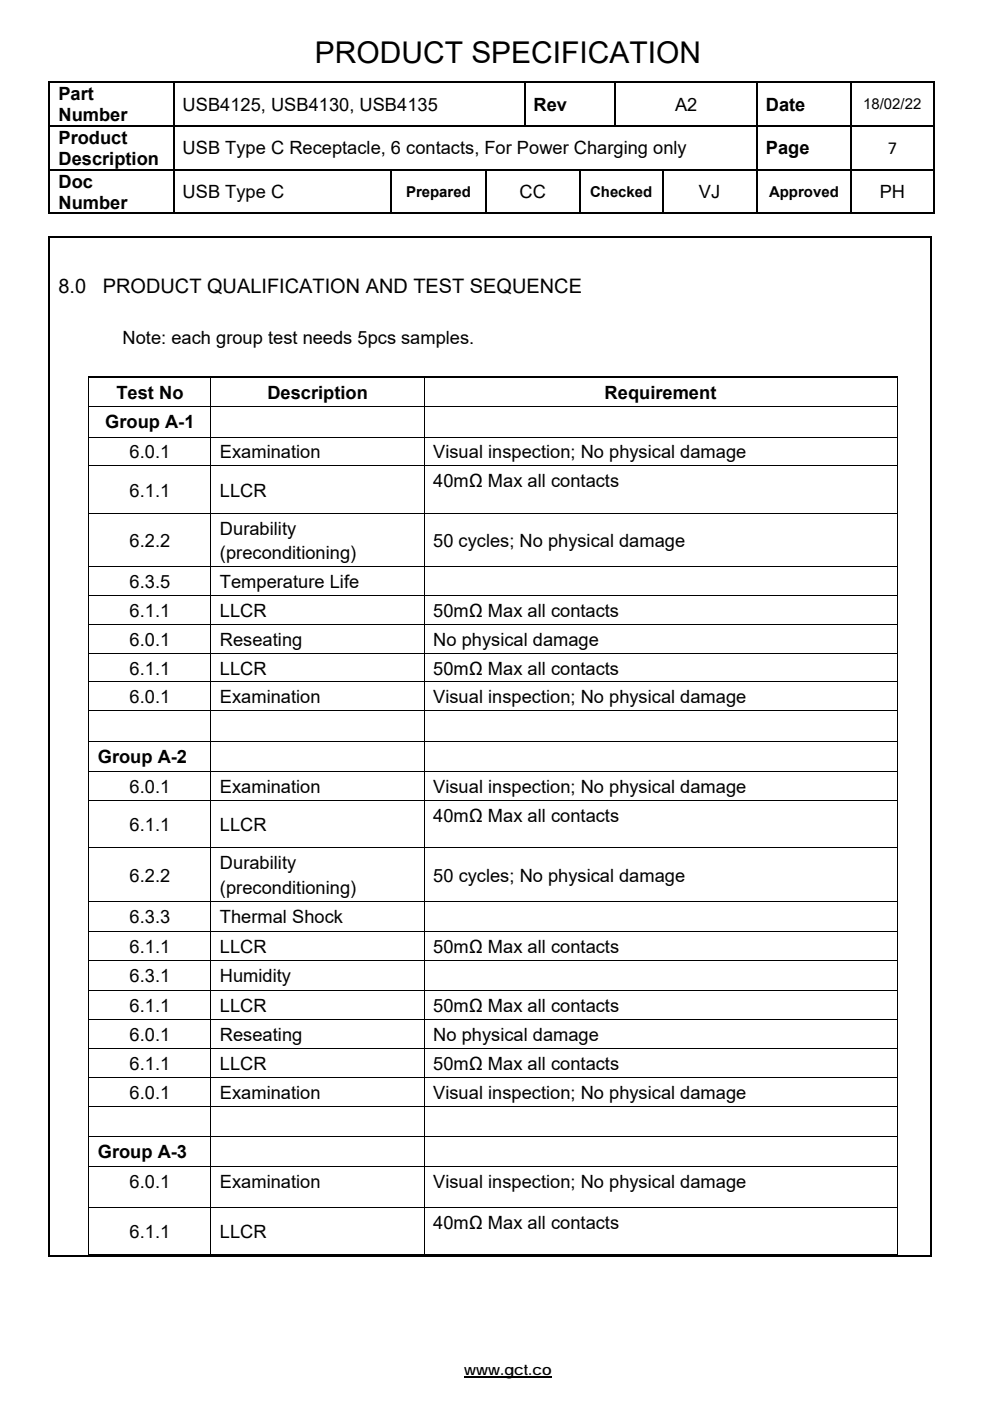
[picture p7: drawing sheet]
<svg xmlns="http://www.w3.org/2000/svg" width="210mm" height="297mm" viewBox="0 0 210 297" stroke-linecap="round" stroke-linejoin="round" font-family="sans-serif">
<defs><g id="words">
<text font-size="6.3" x="66.8" y="13.4">PRODUCT SPECIFICATION</text>
<g font-size="4.2">
<text x="12.4" y="62.2">8.0</text>
<text x="21.8" y="62.2">PRODUCT QUALIFICATION AND TEST SEQUENCE</text>
</g>
<g font-size="3.9">
<text x="12.4" y="21.2">Part</text>
<text x="38.7" y="23.5">USB4125, USB4130, USB4135</text>
<text x="113.2" y="23.5">Rev</text>
<text x="143.2" y="23.5">A2</text>
<text x="162.4" y="23.5">Date</text>
<text x="12.4" y="25.7">Number</text>
<text x="12.4" y="30.5">Product</text>
<text x="12.4" y="35">Description</text>
<text x="38.7" y="32.7">USB Type C Receptacle, 6 contacts, For Power Charging only</text>
<text x="162.4" y="32.7">Page</text>
<text x="188.3" y="32.7">7</text>
<text x="12.4" y="39.8">Doc</text>
<text x="12.4" y="44.2">Number</text>
<text x="38.7" y="42">USB Type C</text>
<text x="110.2" y="42">CC</text>
<text x="148.3" y="42">VJ</text>
<text x="186.6" y="42">PH</text>
<text x="26" y="72.9">Note: each group test needs 5pcs samples.</text>
<text x="24.7" y="84.6">Test No</text>
<text x="56.7" y="84.6">Description</text>
<text x="128.2" y="84.6">Requirement</text>
<text x="22.3" y="90.8">Group A-1</text>
<text x="27.5" y="97.2">6.0.1</text>
<text x="46.7" y="97.2">Examination</text>
<text x="91.9" y="97.2">Visual inspection; No physical damage</text>
<text x="27.5" y="105.3">6.1.1</text>
<text x="46.7" y="105.3">LLCR</text>
<text x="91.9" y="103.3">40mΩ Max all contacts</text>
<text x="46.7" y="113.4">Durability</text>
<text x="27.5" y="116">6.2.2</text>
<text x="46.7" y="118.6">(preconditioning)</text>
<text x="91.9" y="116">50 cycles; No physical damage</text>
<text x="27.5" y="124.7">6.3.5</text>
<text x="46.7" y="124.7">Temperature Life</text>
<text x="27.5" y="130.8">6.1.1</text>
<text x="46.7" y="130.8">LLCR</text>
<text x="91.9" y="130.8">50mΩ Max all contacts</text>
<text x="27.5" y="136.9">6.0.1</text>
<text x="46.7" y="136.9">Reseating</text>
<text x="91.9" y="136.9">No physical damage</text>
<text x="27.5" y="143">6.1.1</text>
<text x="46.7" y="143">LLCR</text>
<text x="91.9" y="143">50mΩ Max all contacts</text>
<text x="27.5" y="149.1">6.0.1</text>
<text x="46.7" y="149.1">Examination</text>
<text x="91.9" y="149.1">Visual inspection; No physical damage</text>
<text x="20.7" y="161.7">Group A-2</text>
<text x="27.5" y="168.1">6.0.1</text>
<text x="46.7" y="168.1">Examination</text>
<text x="91.9" y="168.1">Visual inspection; No physical damage</text>
<text x="27.5" y="176.2">6.1.1</text>
<text x="46.7" y="176.2">LLCR</text>
<text x="91.9" y="174.2">40mΩ Max all contacts</text>
<text x="46.7" y="184.3">Durability</text>
<text x="27.5" y="186.9">6.2.2</text>
<text x="46.7" y="189.5">(preconditioning)</text>
<text x="91.9" y="186.9">50 cycles; No physical damage</text>
<text x="27.5" y="195.6">6.3.3</text>
<text x="46.7" y="195.6">Thermal Shock</text>
<text x="27.5" y="202">6.1.1</text>
<text x="46.7" y="202">LLCR</text>
<text x="91.9" y="202">50mΩ Max all contacts</text>
<text x="27.5" y="208.2">6.3.1</text>
<text x="46.7" y="208.2">Humidity</text>
<text x="27.5" y="214.6">6.1.1</text>
<text x="46.7" y="214.6">LLCR</text>
<text x="91.9" y="214.6">50mΩ Max all contacts</text>
<text x="27.5" y="220.7">6.0.1</text>
<text x="46.7" y="220.7">Reseating</text>
<text x="91.9" y="220.7">No physical damage</text>
<text x="27.5" y="226.8">6.1.1</text>
<text x="46.7" y="226.8">LLCR</text>
<text x="91.9" y="226.8">50mΩ Max all contacts</text>
<text x="27.5" y="232.9">6.0.1</text>
<text x="46.7" y="232.9">Examination</text>
<text x="91.9" y="232.9">Visual inspection; No physical damage</text>
<text x="20.7" y="245.5">Group A-3</text>
<text x="27.5" y="251.9">6.0.1</text>
<text x="46.7" y="251.9">Examination</text>
<text x="91.9" y="251.9">Visual inspection; No physical damage</text>
<text x="27.5" y="262.4">6.1.1</text>
<text x="46.7" y="262.4">LLCR</text>
<text x="91.9" y="260.5">40mΩ Max all contacts</text>
</g>
<g font-size="3.2">
<text x="183.1" y="23.2">18/02/22</text>
<text x="86.1" y="41.7">Prepared</text>
<text x="125.2" y="41.7">Checked</text>
<text x="163.1" y="41.7">Approved</text>
<text x="98.5" y="291.5">www.gct.co</text>
</g>
</g></defs>
<g fill="#000">
<path d="M10.3 17.2h.4v.4h-.4zM36.7 17.2h.3v.4h-.3zM111.1 17.2h.3v.4h-.3zM130.4 17.2h.3v.4h-.3zM160.4 17.2h.3v.4h-.3zM180.4 17.2h.3v.4h-.3zM197.9 17.2h.3v.4h-.3zM10.3 26.5h.4v.4h-.4zM10.3 35.8h.4v.4h-.4zM36.7 26.5h.3v.4h-.3zM36.7 35.8h.3v.4h-.3zM82.8 35.8h.4v.4h-.4z"/>
<path d="M102.8 35.8h.4v.4h-.4zM122.9 35.8h.3v.4h-.3zM140.4 35.8h.3v.4h-.3zM160.4 26.5h.3v.4h-.3zM160.4 35.8h.3v.4h-.3zM180.4 26.5h.3v.4h-.3zM180.4 35.8h.3v.4h-.3zM197.9 26.5h.3v.4h-.3zM197.9 35.8h.3v.4h-.3zM10.3 50.1h.4v.4h-.4zM197.3 50.1h.3v.4h-.3zM197.9 45.1h.3v.3h-.3z"/>
<path d="M18.8 79.8h.1v1.2h-.1zM18.8 86.1h.1v1h-.1zM18.8 92.6h.1v1h-.1zM18.8 98.7h.1v1h-.1zM44.7 80.2h.1v.8h-.1zM44.7 86.1h.1v1h-.1zM44.7 92.6h.1v1h-.1zM44.7 98.7h.1v1h-.1zM89.9 80.2h.2v.8h-.2zM89.9 86.1h.2v1h-.2zM89.9 92.6h.2v1h-.2zM89.9 98.7h.2v1h-.2z"/>
<path d="M190.2 79.8h.2v1.2h-.2zM190.2 86.1h.2v1h-.2zM190.2 92.6h.2v1h-.2zM190.2 98.7h.2v1h-.2zM18.8 108.8h.1v1h-.1zM44.7 108.8h.1v1h-.1zM89.9 108.8h.2v1h-.2zM190.2 108.8h.2v1h-.2zM18.8 120h.1v1h-.1zM18.8 126.2h.1v.9h-.1zM18.8 132.3h.1v1h-.1zM18.8 138.4h.1v1h-.1z"/>
<path d="M44.7 120h.1v1h-.1zM44.7 126.2h.1v.9h-.1zM44.7 132.3h.1v1h-.1zM44.7 138.4h.1v1h-.1zM89.9 120h.2v1h-.2zM89.9 126.2h.2v.9h-.2zM89.9 132.3h.2v1h-.2zM89.9 138.4h.2v1h-.2zM190.2 120h.2v1h-.2zM190.2 126.2h.2v.9h-.2zM190.2 132.3h.2v1h-.2zM190.2 138.4h.2v1h-.2z"/>
<path d="M18.8 144.5h.1v1h-.1zM18.8 150.6h.1v1h-.1zM18.8 157.1h.1v1h-.1zM44.7 144.5h.1v1h-.1zM44.7 150.6h.1v1h-.1zM44.7 157.1h.1v1h-.1zM89.9 144.5h.2v1h-.2zM89.9 150.6h.2v1h-.2zM89.9 157.1h.2v1h-.2zM190.2 144.5h.2v1h-.2zM190.2 150.6h.2v1h-.2zM190.2 157.1h.2v1h-.2z"/>
<path d="M18.8 163.5h.1v1h-.1zM18.8 169.6h.1v1h-.1zM44.7 163.5h.1v1h-.1zM44.7 169.6h.1v1h-.1zM89.9 163.5h.2v1h-.2zM89.9 169.6h.2v1h-.2zM190.2 163.5h.2v1h-.2zM190.2 169.6h.2v1h-.2zM18.8 179.7h.1v1h-.1zM18.8 191h.1v1h-.1zM18.8 197.4h.1v1h-.1zM44.7 179.7h.1v1h-.1z"/>
<path d="M44.7 191h.1v1h-.1zM44.7 197.4h.1v1h-.1zM89.9 179.7h.2v1h-.2zM89.9 191h.2v1h-.2zM89.9 197.4h.2v1h-.2zM190.2 179.7h.2v1h-.2zM190.2 191h.2v1h-.2zM190.2 197.4h.2v1h-.2zM18.8 203.5h.1v1h-.1zM18.8 210h.1v.9h-.1zM18.8 216.1h.1v1h-.1zM44.7 203.5h.1v1h-.1z"/>
<path d="M44.7 210h.1v.9h-.1zM44.7 216.1h.1v1h-.1zM89.9 203.5h.2v1h-.2zM89.9 210h.2v.9h-.2zM89.9 216.1h.2v1h-.2zM190.2 203.5h.2v1h-.2zM190.2 210h.2v.9h-.2zM190.2 216.1h.2v1h-.2zM18.8 222.2h.1v1h-.1zM18.8 228.3h.1v1h-.1zM18.8 234.4h.1v1h-.1zM44.7 222.2h.1v1h-.1z"/>
<path d="M44.7 228.3h.1v1h-.1zM44.7 234.4h.1v1h-.1zM89.9 222.2h.2v1h-.2zM89.9 228.3h.2v1h-.2zM89.9 234.4h.2v1h-.2zM190.2 222.2h.2v1h-.2zM190.2 228.3h.2v1h-.2zM190.2 234.4h.2v1h-.2zM18.8 240.9h.1v1h-.1zM18.8 247.3h.1v1h-.1zM18.8 255.8h.1v1h-.1zM44.7 240.9h.1v1h-.1z"/>
<path d="M44.7 247.3h.1v1h-.1zM44.7 255.8h.1v1h-.1zM89.9 240.9h.2v1h-.2zM89.9 247.3h.2v1h-.2zM89.9 255.8h.2v1h-.2zM190.2 240.9h.2v1h-.2zM190.2 247.3h.2v1h-.2zM190.2 255.8h.2v1h-.2zM190.2 265.9h.2v.2h-.2zM197.3 266.1h.3v.4h-.3z"/>
</g>
<g fill="none" stroke="#000" stroke-width=".34">
<path d="M10.3 17.4h26.4M10.5 17.6v8.9M36.8 17.6v8.9M37 17.4h74.1M111.3 17.6v8.9M111.4 17.4h19M130.5 17.6v8.9M130.7 17.4h29.7M160.5 17.6v8.9M160.7 17.4h19.7M180.5 17.6v8.9M180.7 17.4h17.2"/>
<path d="M198 17.6v8.9M10.5 26.9v8.9M10.5 36.2v9.2M10.7 26.7h26M10.7 36h26M36.8 26.9v8.9M36.8 36.2v9.2M37 36h45.8M83 36.2v9.2M83.2 36h19.6M103 36.2v9.2M103.2 36h19.7"/>
<path d="M123 36.2v9.2M123.2 36h17.2M140.5 36.2v9.2M140.7 36h19.7M160.4 26.7h-123.4M160.5 26.9v8.9M160.5 36.2v9.2M160.7 26.7h19.7M160.7 36h19.7M180.5 26.9v8.9M180.5 36.2v9.2M180.7 26.7h17.2"/>
<path d="M180.7 36h17.2M198 26.9v8.9M198 36.2v9.2M10.3 45.3h26.4M10.3 50.3h187M10.5 50.5v216M37 45.3h45.8M83.2 45.3h19.6M103.2 45.3h19.7M123.2 45.3h17.2M140.7 45.3h19.7M160.7 45.3h19.7"/>
<path d="M180.7 45.3h17.2M197.5 50.5v216M18.9 80h171.3M10.3 266.3h187"/>
</g>
<path d="M98.5 292h18.5" fill="none" stroke="#000" stroke-width=".28"/>
<g fill="none" stroke="#000" stroke-width=".21">
<path d="M18.8 81v5.1M18.8 87.1v5.5M18.8 93.6v5.1M18.8 99.7v9.1M18.9 86.2h25.8M18.9 92.7h25.8M18.9 98.8h25.8M44.7 81v5.1M44.7 87.1v5.5M44.7 93.6v5.1M44.7 99.7v9.1M44.8 86.2h45.1"/>
<path d="M44.8 92.7h45.1M44.8 98.8h45.1M90 81v5.1M90 87.1v5.5M90 93.6v5.1M90 99.7v9.1M90.1 86.2h100.1M90.1 92.7h100.1M90.1 98.8h100.1M190.3 81v5.1M190.3 87.1v5.5M190.3 93.6v5.1"/>
<path d="M190.3 99.7v9.1M18.8 109.8v10.2M18.9 108.9h25.8M44.7 109.8v10.2M44.8 108.9h45.1M90 109.8v10.2M90.1 108.9h100.1M190.3 109.8v10.2M18.8 121v5.2M18.8 127.1v5.2M18.8 133.3v5.1M18.8 139.4v5.1"/>
<path d="M18.9 120.1h25.8M18.9 126.2h25.8M18.9 132.4h25.8M18.9 138.5h25.8M44.7 121v5.2M44.7 127.1v5.2M44.7 133.3v5.1M44.7 139.4v5.1M44.8 120.1h45.1M44.8 126.2h45.1M44.8 132.4h45.1M44.8 138.5h45.1"/>
<path d="M90 121v5.2M90 127.1v5.2M90 133.3v5.1M90 139.4v5.1M90.1 120.1h100.1M90.1 126.2h100.1M90.1 132.4h100.1M90.1 138.5h100.1M190.3 121v5.2M190.3 127.1v5.2M190.3 133.3v5.1M190.3 139.4v5.1"/>
<path d="M18.8 145.5v5.1M18.8 151.6v5.5M18.8 158.1v5.4M18.9 144.6h25.8M18.9 150.7h25.8M18.9 157.2h25.8M44.7 145.5v5.1M44.7 151.6v5.5M44.7 158.1v5.4M44.8 144.6h45.1M44.8 150.7h45.1M44.8 157.2h45.1"/>
<path d="M90 145.5v5.1M90 151.6v5.5M90 158.1v5.4M90.1 144.6h100.1M90.1 150.7h100.1M90.1 157.2h100.1M190.3 145.5v5.1M190.3 151.6v5.5M190.3 158.1v5.4M18.8 164.5v5.1M18.8 170.6v9.1M18.9 163.6h25.8"/>
<path d="M18.9 169.7h25.8M18.9 179.8h25.8M44.7 164.5v5.1M44.7 170.6v9.1M44.8 163.6h45.1M44.8 169.7h45.1M44.8 179.8h45.1M90 164.5v5.1M90 170.6v9.1M90.1 163.6h100.1M90.1 169.7h100.1M90.1 179.8h100.1"/>
<path d="M190.3 164.5v5.1M190.3 170.6v9.1M18.8 180.7v10.3M18.8 192v5.4M18.8 198.4v5.1M18.9 191.1h25.8M18.9 197.5h25.8M44.7 180.7v10.3M44.7 192v5.4M44.7 198.4v5.1M44.8 191.1h45.1M44.8 197.5h45.1"/>
<path d="M90 180.7v10.3M90 192v5.4M90 198.4v5.1M90.1 191.1h100.1M90.1 197.5h100.1M190.3 180.7v10.3M190.3 192v5.4M190.3 198.4v5.1M18.8 204.5v5.5M18.8 210.9v5.2M18.8 217.1v5.1M18.9 203.6h25.8"/>
<path d="M18.9 210h25.8M18.9 216.2h25.8M44.7 204.5v5.5M44.7 210.9v5.2M44.7 217.1v5.1M44.8 203.6h45.1M44.8 210h45.1M44.8 216.2h45.1M90 204.5v5.5M90 210.9v5.2M90 217.1v5.1M90.1 203.6h100.1"/>
<path d="M90.1 210h100.1M90.1 216.2h100.1M190.3 204.5v5.5M190.3 210.9v5.2M190.3 217.1v5.1M18.8 223.2v5.1M18.8 229.3v5.1M18.8 235.4v5.5M18.9 222.3h25.8M18.9 228.4h25.8M18.9 234.5h25.8M44.7 223.2v5.1"/>
<path d="M44.7 229.3v5.1M44.7 235.4v5.5M44.8 222.3h45.1M44.8 228.4h45.1M44.8 234.5h45.1M90 223.2v5.1M90 229.3v5.1M90 235.4v5.5M90.1 222.3h100.1M90.1 228.4h100.1M90.1 234.5h100.1M190.3 223.2v5.1"/>
<path d="M190.3 229.3v5.1M190.3 235.4v5.5M18.8 241.9v5.4M18.8 248.3v7.5M18.8 256.8v9.3M18.9 241h25.8M18.9 247.4h25.8M18.9 255.9h25.8M44.7 241.9v5.4M44.7 248.3v7.5M44.7 256.8v9.3M44.8 241h45.1"/>
<path d="M44.8 247.4h45.1M44.8 255.9h45.1M90 241.9v5.4M90 248.3v7.5M90 256.8v9.3M90.1 241h100.1M90.1 247.4h100.1M90.1 255.9h100.1M190.3 241.9v5.4M190.3 248.3v7.5M190.3 256.8v9.3M18.8 266h25.9"/>
<path d="M44.8 266h45.1M90.1 266h100.1"/>
</g>
<use href="#words"/>
</svg>
